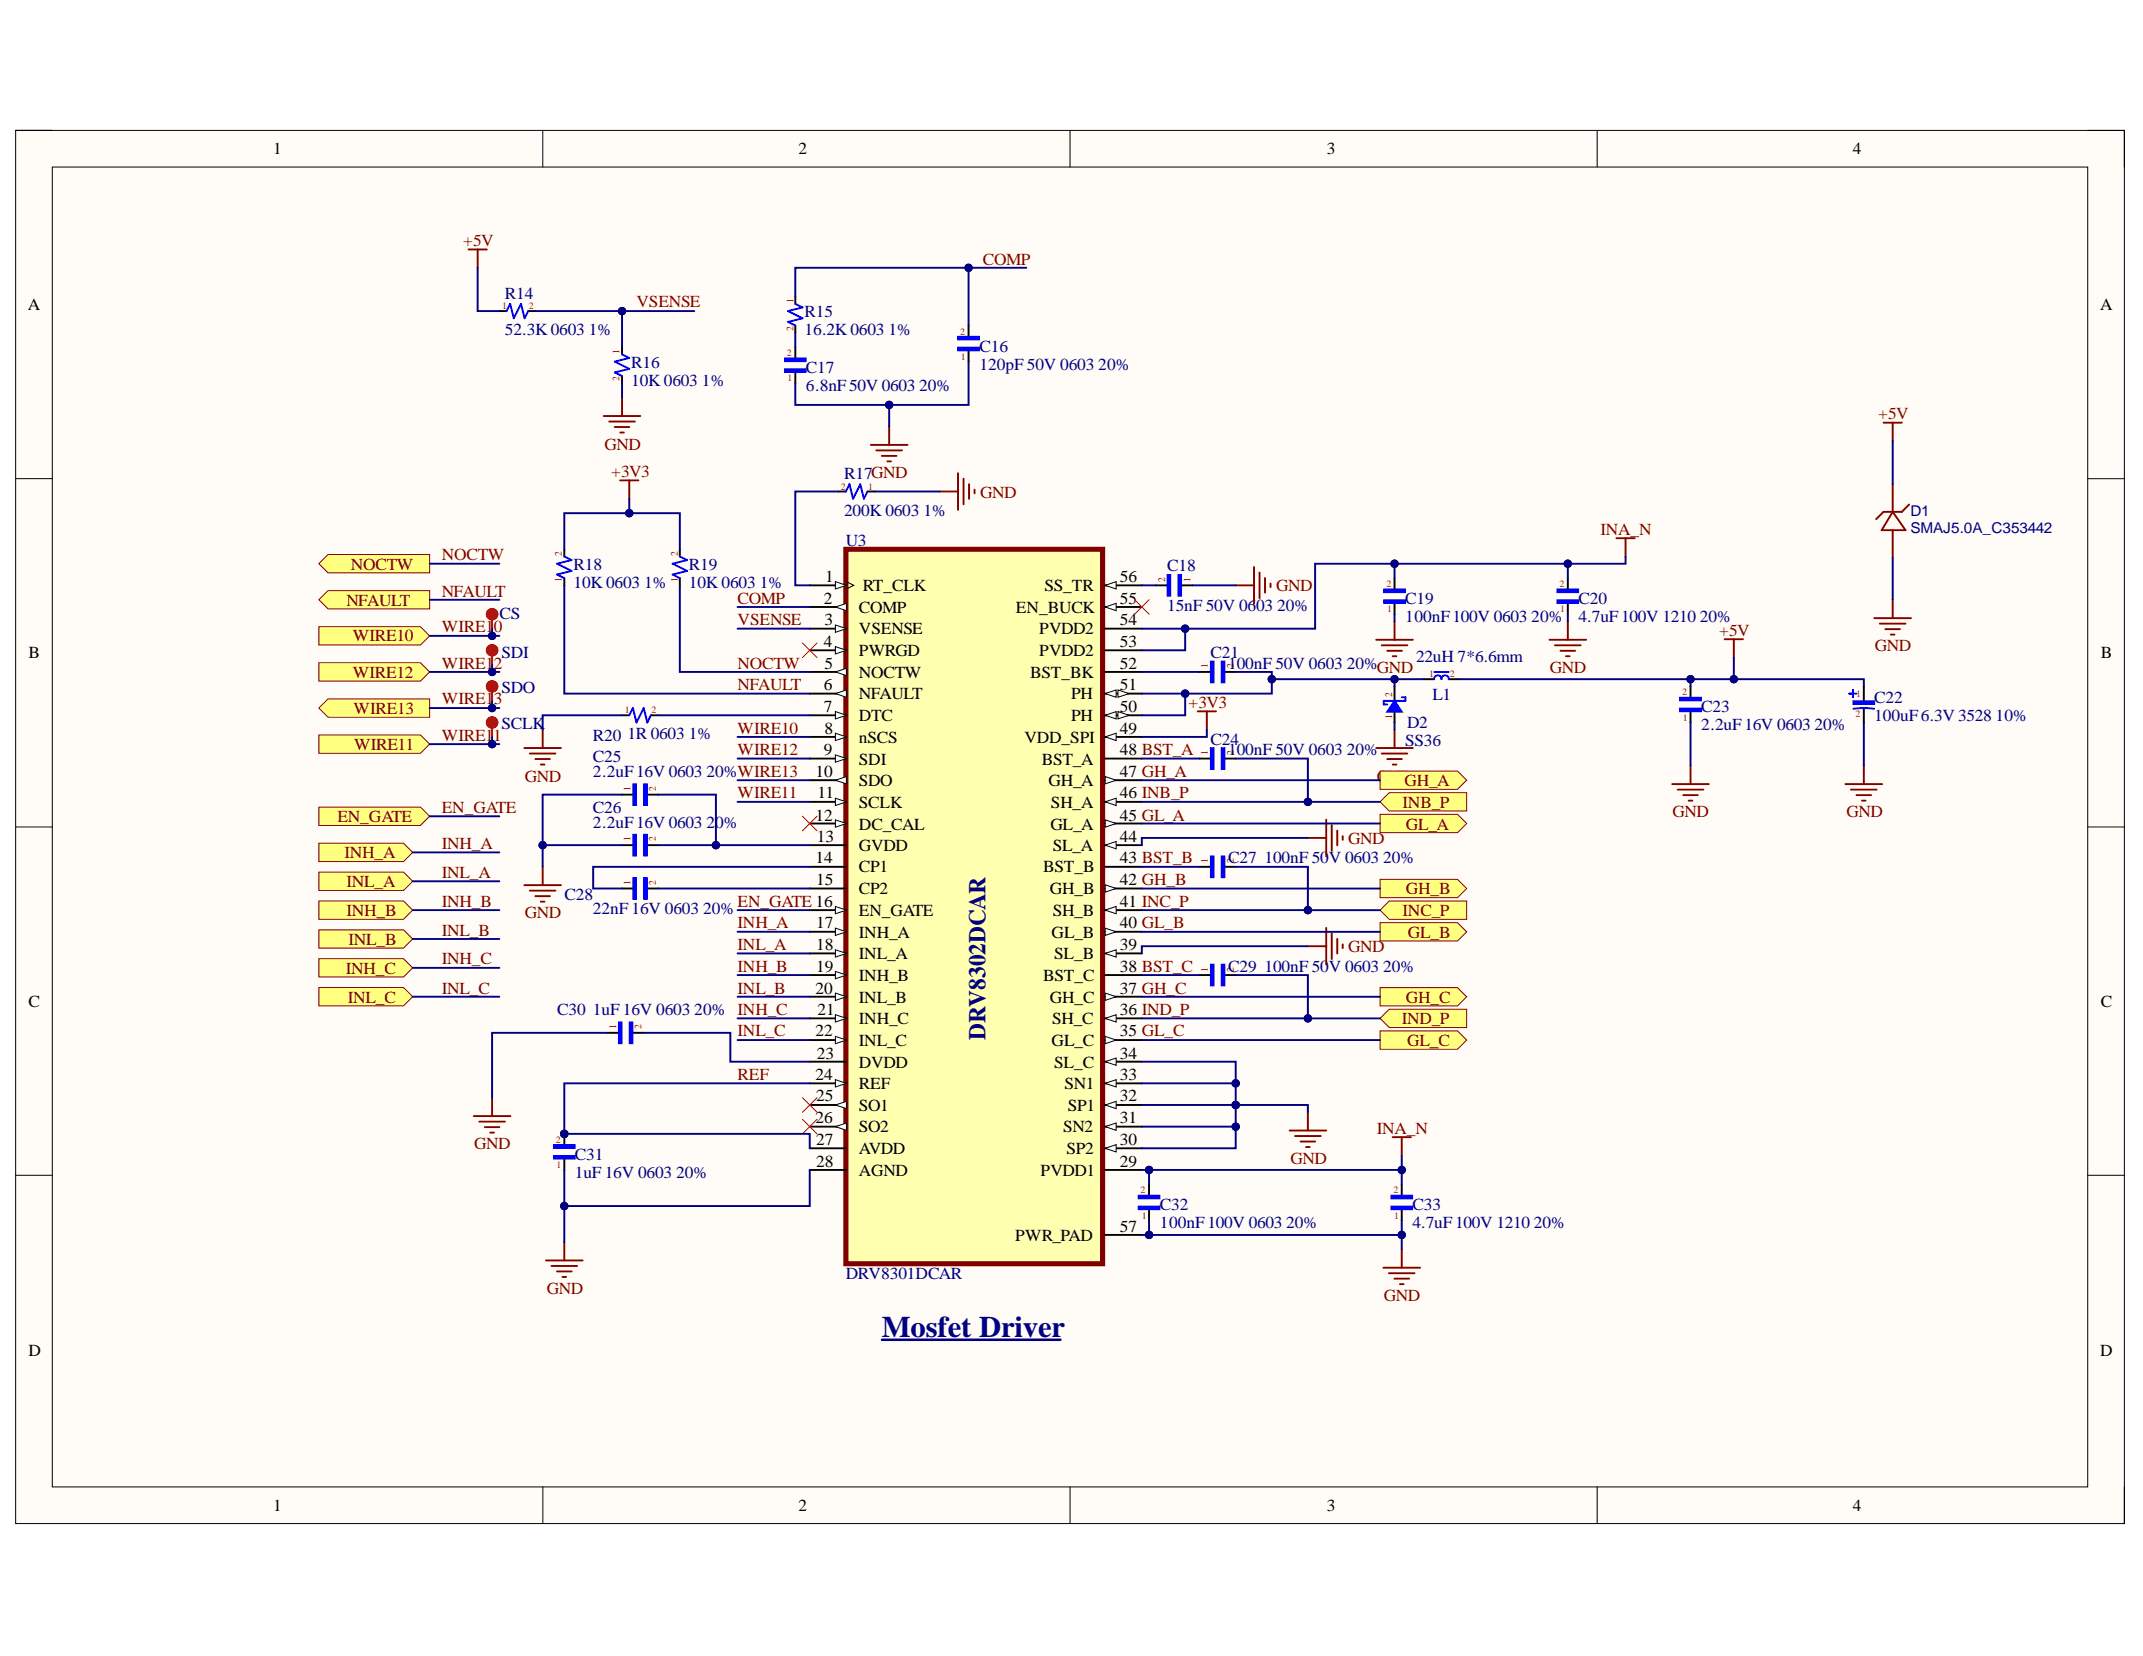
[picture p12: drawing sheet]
<svg xmlns="http://www.w3.org/2000/svg" width="279mm" height="216mm" viewBox="0 0 279 216" stroke-linecap="round" stroke-linejoin="round" font-family="sans-serif">
<defs><g id="words">
<text font-size="3.9" fill="#000080" x="115" y="174.3">Mosfet Driver</text>
<text font-size="3.1" fill="#000080" x="128.5" y="135.6" transform="rotate(-90 128.5 135.6)">DRV8302DCAR</text>
<g font-size="2.2">
<text x="35.6" y="20.1">1</text>
<text x="104.1" y="20.1">2</text>
<text x="173" y="20.1">3</text>
<text x="241.6" y="20.1">4</text>
<text x="3.6" y="40.4">A</text>
<text x="273.8" y="40.4">A</text>
<text x="107.6" y="75.9">1</text>
<text x="112.5" y="77">RT_CLK</text>
<text x="136.2" y="77">SS_TR</text>
<text x="146" y="75.9">56</text>
<text x="107.4" y="78.7">2</text>
<text x="107.5" y="81.5">3</text>
<text x="112" y="82.7">VSENSE</text>
<text x="112" y="79.9">COMP</text>
<text x="132.5" y="79.9">EN_BUCK</text>
<text x="135.5" y="82.7">PVDD2</text>
<text x="146" y="78.7">55</text>
<text x="146" y="81.5">54</text>
<text x="3.7" y="85.8">B</text>
<text x="107.4" y="84.3">4</text>
<text x="107.4" y="90">6</text>
<text x="107.5" y="87.2">5</text>
<text x="112" y="85.6">PWRGD</text>
<text x="112" y="88.4">NOCTW</text>
<text x="134.3" y="88.4">BST_BK</text>
<text x="135.5" y="85.6">PVDD2</text>
<text x="146" y="84.3">53</text>
<text x="146" y="87.2">52</text>
<text x="146" y="90">51</text>
<text x="273.9" y="85.8">B</text>
<text x="107.4" y="92.9">7</text>
<text x="107.5" y="95.6">8</text>
<text x="112" y="94">DTC</text>
<text x="112" y="91.2">NFAULT</text>
<text x="139.6" y="94">PH</text>
<text x="139.6" y="91.2">PH</text>
<text x="146" y="95.6">49</text>
<text x="146" y="92.9">50</text>
<text x="106.3" y="101.3">10</text>
<text x="107.4" y="98.4">9</text>
<text x="112" y="99.7">SDI</text>
<text x="112" y="96.8">nSCS</text>
<text x="133.6" y="96.8">VDD_SPI</text>
<text x="135.8" y="99.7">BST_A</text>
<text x="146" y="98.4">48 BST_A</text>
<text x="146" y="101.3">47 GH_A</text>
<text x="106.3" y="107">12</text>
<text x="106.6" y="104.1">11</text>
<text x="112" y="105.3">SCLK</text>
<text x="112" y="102.5">SDO</text>
<text x="136.7" y="102.5">GH_A</text>
<text x="137" y="105.3">SH_A</text>
<text x="146" y="104.1">46 INB_P</text>
<text x="146" y="107">45 GL_A</text>
<text x="106.3" y="112.6">14</text>
<text x="106.5" y="109.8">13</text>
<text x="112" y="108.2">DC_CAL</text>
<text x="112" y="113.7">CP1</text>
<text x="112" y="110.9">GVDD</text>
<text x="136" y="113.7">BST_B</text>
<text x="136.9" y="108.2">GL_A</text>
<text x="137.3" y="110.9">SL_A</text>
<text x="146" y="109.8">44</text>
<text x="146" y="112.6">43 BST_B</text>
<text x="106.4" y="115.4">15</text>
<text x="112" y="119.4">EN_GATE</text>
<text x="112" y="116.6">CP2</text>
<text x="136.9" y="116.6">GH_B</text>
<text x="137.3" y="119.4">SH_B</text>
<text x="146" y="118.2">41 INC_P</text>
<text x="146" y="115.4">42 GH_B</text>
<text x="106.4" y="121">17</text>
<text x="106.4" y="123.9">18</text>
<text x="112" y="122.3">INH_A</text>
<text x="112" y="125.1">INL_A</text>
<text x="137.1" y="122.3">GL_B</text>
<text x="137.4" y="125.1">SL_B</text>
<text x="146" y="123.9">39</text>
<text x="146" y="121">40 GL_B</text>
<text x="3.7" y="131.3">C</text>
<text x="106.3" y="129.6">20</text>
<text x="106.4" y="126.7">19</text>
<text x="112" y="127.9">INH_B</text>
<text x="112" y="130.7">INL_B</text>
<text x="136" y="127.9">BST_C</text>
<text x="136.9" y="130.7">GH_C</text>
<text x="146" y="126.7">38 BST_C</text>
<text x="146" y="129.6">37 GH_C</text>
<text x="273.9" y="131.3">C</text>
<text x="106.3" y="135.1">22</text>
<text x="106.6" y="132.3">21</text>
<text x="112" y="133.5">INH_C</text>
<text x="112" y="136.3">INL_C</text>
<text x="137.1" y="136.3">GL_C</text>
<text x="137.2" y="133.5">SH_C</text>
<text x="146" y="132.3">36 IND_P</text>
<text x="146" y="135.1">35 GL_C</text>
<text x="106.3" y="140.8">24</text>
<text x="106.4" y="143.6">25</text>
<text x="106.5" y="138">23</text>
<text x="112" y="142">REF</text>
<text x="112" y="139.2">DVDD</text>
<text x="137.4" y="139.2">SL_C</text>
<text x="138.8" y="142">SN1</text>
<text x="146" y="138">34</text>
<text x="146" y="140.8">33</text>
<text x="146" y="143.6">32</text>
<text x="106.3" y="146.5">26</text>
<text x="106.4" y="149.3">27</text>
<text x="112" y="144.9">SO1</text>
<text x="112" y="147.6">SO2</text>
<text x="138.6" y="147.6">SN2</text>
<text x="139.2" y="144.9">SP1</text>
<text x="146" y="146.5">31</text>
<text x="146" y="149.3">30</text>
<text x="106.4" y="152.1">28</text>
<text x="112" y="150.4">AVDD</text>
<text x="112" y="153.3">AGND</text>
<text x="135.7" y="153.3">PVDD1</text>
<text x="139.1" y="150.4">SP2</text>
<text x="146" y="152.1">29</text>
<text x="132.4" y="161.8">PWR_PAD</text>
<text x="146" y="160.6">57</text>
<text x="3.7" y="176.7">D</text>
<text x="273.8" y="176.7">D</text>
<text x="35.6" y="197">1</text>
<text x="104.1" y="197">2</text>
<text x="173" y="197">3</text>
<text x="241.6" y="197">4</text>
</g>
<g font-size="2.2" fill="#800000">
<text x="60.4" y="32.1">+5V</text>
<text x="128.1" y="34.5">COMP</text>
<text x="83" y="40.1">VSENSE</text>
<text x="78.8" y="58.6">GND</text>
<text x="244.9" y="54.6">+5V</text>
<text x="79.7" y="62.2">+3V3</text>
<text x="127.8" y="64.9">GND</text>
<text x="208.7" y="69.8">INA_N</text>
<text x="45.8" y="74.2">NOCTW</text>
<text x="57.6" y="77.8">NFAULT</text>
<text x="57.6" y="73.1">NOCTW</text>
<text x="166.4" y="77">GND</text>
<text x="45.2" y="79">NFAULT</text>
<text x="46" y="83.6">WIRE10</text>
<text x="57.6" y="82.5">WIRE10</text>
<text x="96.2" y="78.7">COMP</text>
<text x="96.2" y="81.5">VSENSE</text>
<text x="224.1" y="82.9">+5V</text>
<text x="46" y="88.4">WIRE12</text>
<text x="57.6" y="87.2">WIRE12</text>
<text x="96.2" y="90">NFAULT</text>
<text x="96.2" y="87.2">NOCTW</text>
<text x="179.5" y="87.8">GND</text>
<text x="202.1" y="87.8">GND</text>
<text x="244.4" y="84.9">GND</text>
<text x="46.1" y="93.1">WIRE13</text>
<text x="57.6" y="91.8">WIRE13</text>
<text x="96.2" y="95.6">WIRE10</text>
<text x="155" y="92.3">+3V3</text>
<text x="46.2" y="97.8">WIRE11</text>
<text x="57.6" y="96.6">WIRE11</text>
<text x="68.4" y="101.9">GND</text>
<text x="96.2" y="98.4">WIRE12</text>
<text x="179.5" y="101.9">GND</text>
<text x="44" y="107.2">EN_GATE</text>
<text x="57.6" y="106">EN_GATE</text>
<text x="96.2" y="104.1">WIRE11</text>
<text x="182.9" y="105.3">INB_P</text>
<text x="183.1" y="102.5">GH_A</text>
<text x="218.1" y="106.5">GND</text>
<text x="240.7" y="106.5">GND</text>
<text x="44.9" y="111.9">INH_A</text>
<text x="57.6" y="110.7">INH_A</text>
<text x="175.8" y="110">GND</text>
<text x="183.3" y="108.2">GL_A</text>
<text x="45.2" y="119.4">INH_B</text>
<text x="45.2" y="115.7">INL_A</text>
<text x="57.6" y="114.5">INL_A</text>
<text x="57.6" y="118.2">INH_B</text>
<text x="68.4" y="119.7">GND</text>
<text x="96.2" y="118.2">EN_GATE 16</text>
<text x="182.9" y="119.4">INC_P</text>
<text x="183.3" y="116.6">GH_B</text>
<text x="45.4" y="123.2">INL_B</text>
<text x="57.6" y="122">INL_B</text>
<text x="57.6" y="125.7">INH_C</text>
<text x="96.2" y="123.9">INL_A</text>
<text x="96.2" y="121">INH_A</text>
<text x="175.8" y="124.1">GND</text>
<text x="183.5" y="122.3">GL_B</text>
<text x="45.1" y="126.9">INH_C</text>
<text x="45.3" y="130.7">INL_C</text>
<text x="57.6" y="129.6">INL_C</text>
<text x="96.2" y="129.6">INL_B</text>
<text x="96.2" y="126.7">INH_B</text>
<text x="183.3" y="130.7">GH_C</text>
<text x="96.2" y="135.1">INL_C</text>
<text x="182.8" y="133.5">IND_P</text>
<text x="183.5" y="136.3">GL_C</text>
<text x="96.2" y="140.8">REF</text>
<text x="61.8" y="149.8">GND</text>
<text x="179.5" y="147.8">INA_N</text>
<text x="168.2" y="151.7">GND</text>
<text x="71.3" y="168.7">GND</text>
<text x="180.4" y="169.6">GND</text>
</g>
<g font-size="2.2" fill="#000080">
<text x="65.8" y="39">R14</text>
<text x="104.9" y="41.4">R15</text>
<text x="65.8" y="43.7">52.3K 0603 1%</text>
<text x="82.3" y="48">R16</text>
<text x="104.9" y="43.7">16.2K 0603 1%</text>
<text x="127.7" y="45.8">C16</text>
<text x="82.3" y="50.3">10K 0603 1%</text>
<text x="105.1" y="48.6">C17</text>
<text x="105.1" y="51">6.8nF50V 0603 20%</text>
<text x="127.7" y="48.2">120pF 50V 0603 20%</text>
<text x="110" y="62.5">R17GND</text>
<text x="110" y="67.2">200K 0603 1%</text>
<text x="110.3" y="71.2">U3</text>
<text x="74.8" y="74.2">R18</text>
<text x="74.8" y="76.6">10K 0603 1%</text>
<text x="89.8" y="74.2">R19</text>
<text x="89.8" y="76.6">10K 0603 1%</text>
<text x="152.2" y="74.5">C18</text>
<text x="65.1" y="80.8">CS</text>
<text x="152.2" y="79.7">15nF 50V 0603 20%</text>
<text x="183.2" y="78.7">C19</text>
<text x="183.2" y="81.1">100nF100V 0603 20%</text>
<text x="205.8" y="78.7">C20</text>
<text x="205.8" y="81.1">4.7uF100V 1210 20%</text>
<text x="65.4" y="85.7">SDI</text>
<text x="157.8" y="85.7">C21</text>
<text x="160.1" y="87.2">100nF 50V 0603 20%</text>
<text x="184.6" y="86.3">22uH 7*6.6mm</text>
<text x="65.4" y="95">SCLK</text>
<text x="65.4" y="90.3">SDO</text>
<text x="183.5" y="95">D2</text>
<text x="186.8" y="91.2">L1</text>
<text x="221.8" y="92.9">C23</text>
<text x="221.8" y="95.2">2.2uF16V 0603 20%</text>
<text x="244.4" y="91.7">C22</text>
<text x="244.4" y="94">100uF6.3V 3528 10%</text>
<text x="77.3" y="96.6">R20</text>
<text x="77.3" y="99.4">C25</text>
<text x="77.3" y="101.3">2.2uF16V 0603 20%WIRE13</text>
<text x="81.8" y="96.4">1R 0603 1%</text>
<text x="157.8" y="97.1">C24</text>
<text x="160.1" y="98.4">100nF 50V 0603 20%</text>
<text x="183.2" y="97.2">SS36</text>
<text x="77.3" y="106">C26</text>
<text x="77.3" y="107.9">2.2uF16V 0603 20%</text>
<text x="160.1" y="112.6">C27</text>
<text x="164.9" y="112.6">100nF 50V 0603 20%</text>
<text x="73.6" y="117.3">C28</text>
<text x="77.3" y="119.1">22nF 16V 0603 20%</text>
<text x="160.1" y="126.7">C29</text>
<text x="164.9" y="126.7">100nF 50V 0603 20%</text>
<text x="72.7" y="132.3">C30</text>
<text x="77.3" y="132.3">1uF 16V 0603 20% INH_C</text>
<text x="74.9" y="151.2">C31</text>
<text x="74.9" y="153.6">1uF 16V 0603 20%</text>
<text x="151.2" y="157.8">C32</text>
<text x="151.2" y="160.2">100nF100V 0603 20%</text>
<text x="184.1" y="157.8">C33</text>
<text x="184.1" y="160.2">4.7uF100V 1210 20%</text>
<text x="110.3" y="166.8">DRV8301DCAR</text>
</g>
<g font-size="1.9" fill="#000080">
<text x="249.1" y="67.3">D1</text>
<text x="249.1" y="69.4">SMAJ5.0A_C353442</text>
</g>
<g font-size="1.3" fill="#f00">
<text x="65.5" y="40.3">1</text>
<text x="68.9" y="40.3">2</text>
<text x="103.4" y="39.5" transform="rotate(-90 103.4 39.5)">1</text>
<text x="80.8" y="46.1" transform="rotate(-90 80.8 46.1)">1</text>
<text x="102.6" y="46.4">2</text>
<text x="103.4" y="43.1" transform="rotate(-90 103.4 43.1)">2</text>
<text x="125.2" y="43.6">2</text>
<text x="125.3" y="46.9">1</text>
<text x="80.8" y="49.7" transform="rotate(-90 80.8 49.7)">2</text>
<text x="102.7" y="49.7">1</text>
<text x="109.6" y="63.8">2</text>
<text x="113.2" y="63.8">1</text>
<text x="73.3" y="75.9" transform="rotate(-90 73.3 75.9)">1</text>
<text x="73.3" y="72.5" transform="rotate(-90 73.3 72.5)">2</text>
<text x="88.4" y="75.9" transform="rotate(-90 88.4 75.9)">1</text>
<text x="88.4" y="72.5" transform="rotate(-90 88.4 72.5)">2</text>
<text x="151.9" y="75.9" transform="rotate(-90 151.9 75.9)">2</text>
<text x="155.2" y="75.9" transform="rotate(-90 155.2 75.9)">1</text>
<text x="180.8" y="76.5">2</text>
<text x="203.3" y="76.5">2</text>
<text x="180.8" y="79.8">1</text>
<text x="203.4" y="79.8">1</text>
<text x="157.5" y="87.1" transform="rotate(-90 157.5 87.1)">1</text>
<text x="160.9" y="87.1" transform="rotate(-90 160.9 87.1)">2</text>
<text x="186.3" y="88.3">1</text>
<text x="189" y="88.3">2</text>
<text x="81.5" y="93">1</text>
<text x="84.9" y="93">2</text>
<text x="181.5" y="93.7" transform="rotate(-90 181.5 93.7)">1</text>
<text x="181.5" y="90.9" transform="rotate(-90 181.5 90.9)">2</text>
<text x="219.3" y="90.7">2</text>
<text x="219.4" y="94">1</text>
<text x="241.9" y="93.5">2</text>
<text x="242" y="90.9">1</text>
<text x="157.5" y="98.4" transform="rotate(-90 157.5 98.4)">1</text>
<text x="160.9" y="98.4" transform="rotate(-90 160.9 98.4)">2</text>
<text x="82.2" y="103.1" transform="rotate(-90 82.2 103.1)">1</text>
<text x="85.5" y="103.1" transform="rotate(-90 85.5 103.1)">2</text>
<text x="82.2" y="109.7" transform="rotate(-90 82.2 109.7)">1</text>
<text x="85.5" y="109.7" transform="rotate(-90 85.5 109.7)">2</text>
<text x="157.5" y="112.6" transform="rotate(-90 157.5 112.6)">1</text>
<text x="160.9" y="112.6" transform="rotate(-90 160.9 112.6)">2</text>
<text x="82.2" y="115.3" transform="rotate(-90 82.2 115.3)">1</text>
<text x="85.5" y="115.3" transform="rotate(-90 85.5 115.3)">2</text>
<text x="157.5" y="126.7" transform="rotate(-90 157.5 126.7)">1</text>
<text x="160.9" y="126.7" transform="rotate(-90 160.9 126.7)">2</text>
<text x="80.4" y="134.2" transform="rotate(-90 80.4 134.2)">1</text>
<text x="83.7" y="134.2" transform="rotate(-90 83.7 134.2)">2</text>
<text x="72.5" y="149">2</text>
<text x="72.6" y="152.3">1</text>
<text x="148.7" y="155.6">2</text>
<text x="181.7" y="155.6">2</text>
<text x="148.9" y="158.9">1</text>
<text x="181.8" y="158.9">1</text>
</g>
</g></defs>
<path d="M2 17h275v181.6h-275z" fill-rule="evenodd" fill="#fffcf8"/>
<path d="M2 17h275v181.6h-275z" fill="none" stroke="#000" stroke-width=".13"/>
<path d="M6.8 21.8h265.4v172.1h-265.4z" fill-rule="evenodd" fill="#fffcf8"/>
<g fill="none" stroke="#000" stroke-width=".13">
<path d="M2 17h4.8M70.8 17v4.8M139.5 17v4.8M208.2 17v4.8M272.2 17h4.8v4.8M6.8 21.8h265.4v172.1h-265.4zM2 62.4h4.8M272.2 62.4h4.8M2 107.8h4.8M272.2 107.8h4.8M2 153.2h4.8M272.2 153.2h4.8"/>
<path d="M70.8 193.9v4.7M139.5 193.9v4.7M208.2 193.9v4.7M277 193.9v4.7"/>
</g>
<path d="M110.3 71.6h33.5v93.2h-33.5z" fill-rule="evenodd" fill="#ffffb0"/>
<path d="M110.3 71.6h33.5v93.2h-33.5z" fill="none" stroke="#800000" stroke-width=".67"/>
<path d="M105.6 107.4h4.8" fill="none" stroke="#000" stroke-width=".25"/>
<path d="M108.9 106.9l1.5 .5-1.5 .4z" fill="#f8fcff"/>
<path d="M108.9 106.9l1.5 .5-1.5 .4z" fill="none" stroke="#000" stroke-width=".13"/>
<path d="M105.6 93.3h4.8" fill="none" stroke="#000" stroke-width=".25"/>
<path d="M108.9 92.8l1.5 .5-1.5 .4z" fill="#f8fcff"/>
<path d="M108.9 92.8l1.5 .5-1.5 .4z" fill="none" stroke="#000" stroke-width=".13"/>
<path d="M105.6 118.7h4.8" fill="none" stroke="#000" stroke-width=".25"/>
<path d="M108.9 118.2l1.5 .5-1.5 .4z" fill="#f8fcff"/>
<path d="M108.9 118.2l1.5 .5-1.5 .4z" fill="none" stroke="#000" stroke-width=".13"/>
<path d="M105.6 121.5h4.8" fill="none" stroke="#000" stroke-width=".25"/>
<path d="M108.9 121l1.5 .5-1.5 .5z" fill="#f8fcff"/>
<path d="M108.9 121l1.5 .5-1.5 .5z" fill="none" stroke="#000" stroke-width=".13"/>
<path d="M105.6 127.1h4.8" fill="none" stroke="#000" stroke-width=".25"/>
<path d="M108.9 126.6l1.5 .5-1.5 .5z" fill="#f8fcff"/>
<path d="M108.9 126.6l1.5 .5-1.5 .5z" fill="none" stroke="#000" stroke-width=".13"/>
<path d="M105.6 132.8h4.8" fill="none" stroke="#000" stroke-width=".25"/>
<path d="M108.9 132.3l1.5 .5-1.5 .4z" fill="#f8fcff"/>
<path d="M108.9 132.3l1.5 .5-1.5 .4z" fill="none" stroke="#000" stroke-width=".13"/>
<path d="M105.6 124.3h4.8" fill="none" stroke="#000" stroke-width=".25"/>
<path d="M108.9 123.8l1.5 .5-1.5 .5z" fill="#f8fcff"/>
<path d="M108.9 123.8l1.5 .5-1.5 .5z" fill="none" stroke="#000" stroke-width=".13"/>
<path d="M105.6 129.9h4.8" fill="none" stroke="#000" stroke-width=".25"/>
<path d="M108.9 129.5l1.5 .4-1.5 .5z" fill="#f8fcff"/>
<path d="M108.9 129.5l1.5 .4-1.5 .5z" fill="none" stroke="#000" stroke-width=".13"/>
<path d="M105.6 135.6h4.8" fill="none" stroke="#000" stroke-width=".25"/>
<path d="M108.9 135.1l1.5 .5-1.5 .5z" fill="#f8fcff"/>
<path d="M108.9 135.1l1.5 .5-1.5 .5z" fill="none" stroke="#000" stroke-width=".13"/>
<path d="M105.6 98.9h4.8" fill="none" stroke="#000" stroke-width=".25"/>
<path d="M108.9 98.4l1.5 .5-1.5 .5z" fill="#f8fcff"/>
<path d="M108.9 98.4l1.5 .5-1.5 .5z" fill="none" stroke="#000" stroke-width=".13"/>
<path d="M105.6 96.1h4.8" fill="none" stroke="#000" stroke-width=".25"/>
<path d="M108.9 95.6l1.5 .5-1.5 .5z" fill="#f8fcff"/>
<path d="M108.9 95.6l1.5 .5-1.5 .5z" fill="none" stroke="#000" stroke-width=".13"/>
<path d="M105.6 104.5h4.8" fill="none" stroke="#000" stroke-width=".25"/>
<path d="M108.9 104.1l1.5 .4-1.5 .5z" fill="#f8fcff"/>
<path d="M108.9 104.1l1.5 .4-1.5 .5z" fill="none" stroke="#000" stroke-width=".13"/>
<path d="M105.6 84.8h4.8" fill="none" stroke="#000" stroke-width=".25"/>
<path d="M108.9 84.3l1.5 .5-1.5 .5z" fill="#f8fcff"/>
<path d="M108.9 84.3l1.5 .5-1.5 .5z" fill="none" stroke="#000" stroke-width=".13"/>
<path d="M105.6 141.2h4.8" fill="none" stroke="#000" stroke-width=".25"/>
<path d="M108.9 140.8l1.5 .4-1.5 .5z" fill="#f8fcff"/>
<path d="M108.9 140.8l1.5 .4-1.5 .5z" fill="none" stroke="#000" stroke-width=".13"/>
<path d="M105.6 76.3h4.8" fill="none" stroke="#000" stroke-width=".25"/>
<path d="M108.9 75.8l1.5 .5-1.5 .5z" fill="#f8fcff"/>
<path d="M108.9 75.8l1.5 .5-1.5 .5zM110.4 75.8l.9 .5-.9 .5" fill="none" stroke="#000" stroke-width=".13"/>
<path d="M144.1 104.5h4.8" fill="none" stroke="#000" stroke-width=".25"/>
<path d="M144.1 104.5l1.4-.4v.9z" fill="#f8fcff"/>
<path d="M144.1 104.5l1.4-.4v.9z" fill="none" stroke="#000" stroke-width=".13"/>
<path d="M144.1 118.7h4.8" fill="none" stroke="#000" stroke-width=".25"/>
<path d="M144.1 118.7l1.4-.5v.9z" fill="#f8fcff"/>
<path d="M144.1 118.7l1.4-.5v.9z" fill="none" stroke="#000" stroke-width=".13"/>
<path d="M144.1 132.8h4.8" fill="none" stroke="#000" stroke-width=".25"/>
<path d="M144.1 132.8l1.4-.5v.9z" fill="#f8fcff"/>
<path d="M144.1 132.8l1.4-.5v.9z" fill="none" stroke="#000" stroke-width=".13"/>
<path d="M144.1 110.2h4.8" fill="none" stroke="#000" stroke-width=".25"/>
<path d="M144.1 110.2l1.4-.5v1z" fill="#f8fcff"/>
<path d="M144.1 110.2l1.4-.5v1z" fill="none" stroke="#000" stroke-width=".13"/>
<path d="M144.1 124.3h4.8" fill="none" stroke="#000" stroke-width=".25"/>
<path d="M144.1 124.3l1.4-.5v1z" fill="#f8fcff"/>
<path d="M144.1 124.3l1.4-.5v1z" fill="none" stroke="#000" stroke-width=".13"/>
<path d="M144.1 138.4h4.8" fill="none" stroke="#000" stroke-width=".25"/>
<path d="M144.1 138.4l1.4-.5v1z" fill="#f8fcff"/>
<path d="M144.1 138.4l1.4-.5v1z" fill="none" stroke="#000" stroke-width=".13"/>
<path d="M144.1 141.2h4.8" fill="none" stroke="#000" stroke-width=".25"/>
<path d="M144.1 141.2l1.4-.4v.9z" fill="#f8fcff"/>
<path d="M144.1 141.2l1.4-.4v.9z" fill="none" stroke="#000" stroke-width=".13"/>
<path d="M144.1 146.9h4.8" fill="none" stroke="#000" stroke-width=".25"/>
<path d="M144.1 146.9l1.4-.5v1z" fill="#f8fcff"/>
<path d="M144.1 146.9l1.4-.5v1z" fill="none" stroke="#000" stroke-width=".13"/>
<path d="M144.1 144.1h4.8" fill="none" stroke="#000" stroke-width=".25"/>
<path d="M144.1 144.1l1.4-.5v.9z" fill="#f8fcff"/>
<path d="M144.1 144.1l1.4-.5v.9z" fill="none" stroke="#000" stroke-width=".13"/>
<path d="M144.1 149.7h4.8" fill="none" stroke="#000" stroke-width=".25"/>
<path d="M144.1 149.7l1.4-.5v1z" fill="#f8fcff"/>
<path d="M144.1 149.7l1.4-.5v1z" fill="none" stroke="#000" stroke-width=".13"/>
<path d="M105.6 82h4.8" fill="none" stroke="#000" stroke-width=".25"/>
<path d="M108.9 81.5l1.5 .5-1.5 .4z" fill="#f8fcff"/>
<path d="M108.9 81.5l1.5 .5-1.5 .4z" fill="none" stroke="#000" stroke-width=".13"/>
<path d="M144.1 96.1h4.8" fill="none" stroke="#000" stroke-width=".25"/>
<path d="M144.1 96.1l1.4-.5v1z" fill="#f8fcff"/>
<path d="M144.1 96.1l1.4-.5v1z" fill="none" stroke="#000" stroke-width=".13"/>
<path d="M144.1 79.1h4.8" fill="none" stroke="#000" stroke-width=".25"/>
<path d="M144.1 79.1l1.4-.4v.9z" fill="#f8fcff"/>
<path d="M144.1 79.1l1.4-.4v.9z" fill="none" stroke="#000" stroke-width=".13"/>
<path d="M144.1 76.3h4.8" fill="none" stroke="#000" stroke-width=".25"/>
<path d="M144.1 76.3l1.4-.5v1z" fill="#f8fcff"/>
<path d="M144.1 76.3l1.4-.5v1z" fill="none" stroke="#000" stroke-width=".13"/>
<g fill="none" stroke="#000" stroke-width=".25">
<path d="M105.6 79.1h4.8M144.1 98.9h4.8M144.1 84.8h4.8M144.1 82h4.8M144.1 87.6h4.8M105.6 113h4.8M105.6 115.8h4.8M105.6 110.2h4.8M144.1 113h4.8M105.6 138.4h4.8M144.1 127.1h4.8M105.6 149.7h4.8"/>
<path d="M144.1 152.5h4.8"/>
</g>
<path d="M108.9 79.1l1.5-.4v.9z" fill="#f8fcff"/>
<path d="M108.9 79.1l1.5-.4v.9z" fill="none" stroke="#000" stroke-width=".13"/>
<path d="M105.6 101.7h4.8" fill="none" stroke="#000" stroke-width=".25"/>
<path d="M108.9 101.7l1.5-.5v1z" fill="#f8fcff"/>
<path d="M108.9 101.7l1.5-.5v1z" fill="none" stroke="#000" stroke-width=".13"/>
<path d="M144.1 101.7h4.8" fill="none" stroke="#000" stroke-width=".25"/>
<path d="M144.1 101.2l1.4 .5-1.4 .5z" fill="#f8fcff"/>
<path d="M144.1 101.2l1.4 .5-1.4 .5z" fill="none" stroke="#000" stroke-width=".13"/>
<path d="M144.1 115.8h4.8" fill="none" stroke="#000" stroke-width=".25"/>
<path d="M144.1 115.4l1.4 .4-1.4 .5z" fill="#f8fcff"/>
<path d="M144.1 115.4l1.4 .4-1.4 .5z" fill="none" stroke="#000" stroke-width=".13"/>
<path d="M144.1 129.9h4.8" fill="none" stroke="#000" stroke-width=".25"/>
<path d="M144.1 129.5l1.4 .4-1.4 .5z" fill="#f8fcff"/>
<path d="M144.1 129.5l1.4 .4-1.4 .5z" fill="none" stroke="#000" stroke-width=".13"/>
<path d="M144.1 107.4h4.8" fill="none" stroke="#000" stroke-width=".25"/>
<path d="M144.1 106.9l1.4 .5-1.4 .4z" fill="#f8fcff"/>
<path d="M144.1 106.9l1.4 .5-1.4 .4z" fill="none" stroke="#000" stroke-width=".13"/>
<path d="M144.1 121.5h4.8" fill="none" stroke="#000" stroke-width=".25"/>
<path d="M144.1 121l1.4 .5-1.4 .5z" fill="#f8fcff"/>
<path d="M144.1 121l1.4 .5-1.4 .5z" fill="none" stroke="#000" stroke-width=".13"/>
<path d="M144.1 135.6h4.8" fill="none" stroke="#000" stroke-width=".25"/>
<path d="M144.1 135.1l1.4 .5-1.4 .5z" fill="#f8fcff"/>
<path d="M144.1 135.1l1.4 .5-1.4 .5z" fill="none" stroke="#000" stroke-width=".13"/>
<path d="M105.6 90.4h4.8" fill="none" stroke="#000" stroke-width=".25"/>
<path d="M108.9 90.4l1.5-.5v1z" fill="#f8fcff"/>
<path d="M108.9 90.4l1.5-.5v1z" fill="none" stroke="#000" stroke-width=".13"/>
<path d="M105.6 87.6h4.8" fill="none" stroke="#000" stroke-width=".25"/>
<path d="M108.9 87.6l1.5-.5v1z" fill="#f8fcff"/>
<path d="M108.9 87.6l1.5-.5v1z" fill="none" stroke="#000" stroke-width=".13"/>
<path d="M105.6 144.1h4.8" fill="none" stroke="#000" stroke-width=".25"/>
<path d="M108.9 144.1l1.5-.5v.9z" fill="#f8fcff"/>
<path d="M108.9 144.1l1.5-.5v.9z" fill="none" stroke="#000" stroke-width=".13"/>
<path d="M105.6 146.9h4.8" fill="none" stroke="#000" stroke-width=".25"/>
<path d="M108.9 146.9l1.5-.5v1z" fill="#f8fcff"/>
<path d="M108.9 146.9l1.5-.5v1z" fill="none" stroke="#000" stroke-width=".13"/>
<path d="M144.1 93.3h4.8" fill="none" stroke="#000" stroke-width=".25"/>
<path d="M144.1 93.3l1.4-.5v.9z" fill="#f8fcff"/>
<path d="M144.1 93.3l1.4-.5v.9z" fill="none" stroke="#000" stroke-width=".13"/>
<path d="M145.8 92.8l1.4 .5-1.4 .4z" fill="#f8fcff"/>
<path d="M145.8 92.8l1.4 .5-1.4 .4z" fill="none" stroke="#000" stroke-width=".13"/>
<path d="M144.1 90.4h4.8" fill="none" stroke="#000" stroke-width=".25"/>
<path d="M144.1 90.4l1.4-.5v1z" fill="#f8fcff"/>
<path d="M144.1 90.4l1.4-.5v1z" fill="none" stroke="#000" stroke-width=".13"/>
<path d="M145.8 89.9l1.4 .5-1.4 .5z" fill="#f8fcff"/>
<path d="M145.8 89.9l1.4 .5-1.4 .5z" fill="none" stroke="#000" stroke-width=".13"/>
<path d="M73.6 71.6v1M73.6 75.4v.9M88.6 71.6v1M88.6 75.4v.9M156.4 98.9h1.4M159.7 98.9h1.4M105.6 152.5h4.8M144.1 161h4.8" fill="none" stroke="#000" stroke-width=".25"/>
<path d="M104.6 83.8l1.9 1.9M106.5 83.8l-1.9 1.9" fill="none" stroke="#f00" stroke-width=".13"/>
<path d="M80.8 62.6h2.4M82 62.6v2.4M156.1 92.7h2.4M157.3 92.7v2.4M179.4 97.5h4.8M180.1 98.2h3.4M180.9 99h1.9M181.6 99.7h.5M181.8 95.1v2.4" fill="none" stroke="#800000" stroke-width=".25"/>
<path d="M73.6 72.6l.9 .4-1.9 .5 1.9 .9-1.9 .5 1 .5M88.6 72.6l1 .4-1.9 .5 1.9 .9-1.9 .5 .9 .5" fill="none" stroke="#00f" stroke-width=".25"/>
<path d="M157.8 97.5h.5v2.8h-.5z" fill-rule="evenodd" fill="#00f"/>
<path d="M157.8 97.5h.5v2.8h-.5z" fill="none" stroke="#00f" stroke-width=".13"/>
<path d="M159.2 97.5h.5v2.8h-.5z" fill-rule="evenodd" fill="#00f"/>
<path d="M159.2 97.5h.5v2.8h-.5z" fill="none" stroke="#00f" stroke-width=".13"/>
<path d="M156.4 113h1.4M159.7 113h1.4" fill="none" stroke="#000" stroke-width=".25"/>
<path d="M157.8 111.6h.5v2.8h-.5z" fill-rule="evenodd" fill="#00f"/>
<path d="M157.8 111.6h.5v2.8h-.5z" fill="none" stroke="#00f" stroke-width=".13"/>
<path d="M159.2 111.6h.5v2.8h-.5z" fill-rule="evenodd" fill="#00f"/>
<path d="M159.2 111.6h.5v2.8h-.5z" fill="none" stroke="#00f" stroke-width=".13"/>
<path d="M156.4 127.1h1.4M159.7 127.1h1.4" fill="none" stroke="#000" stroke-width=".25"/>
<path d="M157.8 125.7h.5v2.8h-.5z" fill-rule="evenodd" fill="#00f"/>
<path d="M157.8 125.7h.5v2.8h-.5z" fill="none" stroke="#00f" stroke-width=".13"/>
<path d="M159.2 125.7h.5v2.8h-.5z" fill-rule="evenodd" fill="#00f"/>
<path d="M159.2 125.7h.5v2.8h-.5z" fill="none" stroke="#00f" stroke-width=".13"/>
<path d="M181.6 148.3h2.4M182.8 148.3v2.3M180.4 165.3h4.7M181.1 166h3.3M181.8 166.7h1.9M182.5 167.4h.5M182.8 162.9v2.4" fill="none" stroke="#800000" stroke-width=".25"/>
<path d="M149.8 154.4v1.4M149.8 157.7v1.4" fill="none" stroke="#000" stroke-width=".25"/>
<path d="M148.4 157.2h2.8v.5h-2.8z" fill-rule="evenodd" fill="#00f"/>
<path d="M148.4 157.2h2.8v.5h-2.8z" fill="none" stroke="#00f" stroke-width=".13"/>
<path d="M148.4 155.8h2.8v.5h-2.8z" fill-rule="evenodd" fill="#00f"/>
<path d="M148.4 155.8h2.8v.5h-2.8z" fill="none" stroke="#00f" stroke-width=".13"/>
<path d="M182.8 154.4v1.4M182.8 157.7v1.4" fill="none" stroke="#000" stroke-width=".25"/>
<path d="M181.3 157.2h2.9v.5h-2.9z" fill-rule="evenodd" fill="#00f"/>
<path d="M181.3 157.2h2.9v.5h-2.9z" fill="none" stroke="#00f" stroke-width=".13"/>
<path d="M181.3 155.8h2.9v.5h-2.9z" fill-rule="evenodd" fill="#00f"/>
<path d="M181.3 155.8h2.9v.5h-2.9z" fill="none" stroke="#00f" stroke-width=".13"/>
<circle cx="73.6" cy="147.8" r=".48" fill="#000080"/>
<circle cx="73.6" cy="147.8" r=".48" fill="none" stroke="#000080" stroke-width=".13"/>
<path d="M73.6 147.8v1.4M73.6 151.1v1.4" fill="none" stroke="#000" stroke-width=".25"/>
<circle cx="73.6" cy="147.8" r=".48" fill="#000080"/>
<circle cx="73.6" cy="147.8" r=".48" fill="none" stroke="#000080" stroke-width=".13"/>
<path d="M72.2 150.6h2.8v.5h-2.8z" fill-rule="evenodd" fill="#00f"/>
<path d="M72.2 150.6h2.8v.5h-2.8z" fill="none" stroke="#00f" stroke-width=".13"/>
<path d="M72.2 149.2h2.8v.5h-2.8z" fill-rule="evenodd" fill="#00f"/>
<path d="M72.2 149.2h2.8v.5h-2.8z" fill="none" stroke="#00f" stroke-width=".13"/>
<path d="M79.2 134.7h1.4M82.5 134.7h1.4" fill="none" stroke="#000" stroke-width=".25"/>
<path d="M80.6 133.2h.5v2.9h-.5z" fill-rule="evenodd" fill="#00f"/>
<path d="M80.6 133.2h.5v2.9h-.5z" fill="none" stroke="#00f" stroke-width=".13"/>
<path d="M82 133.2h.5v2.9h-.5z" fill-rule="evenodd" fill="#00f"/>
<path d="M82 133.2h.5v2.9h-.5z" fill="none" stroke="#00f" stroke-width=".13"/>
<path d="M41.6 121.2h11l1.2 1.2-1.2 1.2h-11z" fill-rule="evenodd" fill="#ffff80"/>
<path d="M41.6 121.2h11l1.2 1.2-1.2 1.2h-11z" fill="none" stroke="#800000" stroke-width=".13"/>
<path d="M41.6 125h11l1.2 1.2-1.2 1.2h-11z" fill-rule="evenodd" fill="#ffff80"/>
<path d="M41.6 125h11l1.2 1.2-1.2 1.2h-11z" fill="none" stroke="#800000" stroke-width=".13"/>
<path d="M41.6 128.8h11l1.2 1.1-1.2 1.2h-11z" fill-rule="evenodd" fill="#ffff80"/>
<path d="M41.6 128.8h11l1.2 1.1-1.2 1.2h-11z" fill="none" stroke="#800000" stroke-width=".13"/>
<path d="M41.6 117.5h11l1.2 1.2-1.2 1.2h-11z" fill-rule="evenodd" fill="#ffff80"/>
<path d="M41.6 117.5h11l1.2 1.2-1.2 1.2h-11z" fill="none" stroke="#800000" stroke-width=".13"/>
<path d="M41.6 113.7h11l1.2 1.2-1.2 1.2h-11z" fill-rule="evenodd" fill="#ffff80"/>
<path d="M41.6 113.7h11l1.2 1.2-1.2 1.2h-11z" fill="none" stroke="#800000" stroke-width=".13"/>
<path d="M41.6 109.9h11l1.2 1.2-1.2 1.2h-11z" fill-rule="evenodd" fill="#ffff80"/>
<path d="M41.6 109.9h11l1.2 1.2-1.2 1.2h-11z" fill="none" stroke="#800000" stroke-width=".13"/>
<path d="M41.6 105.2h13.2l1.2 1.2-1.2 1.2h-13.2z" fill-rule="evenodd" fill="#ffff80"/>
<path d="M41.6 105.2h13.2l1.2 1.2-1.2 1.2h-13.2z" fill="none" stroke="#800000" stroke-width=".13"/>
<path d="M81.1 115.8h1.4M84.4 115.8h1.4" fill="none" stroke="#000" stroke-width=".25"/>
<path d="M82.5 114.4h.5v2.8h-.5z" fill-rule="evenodd" fill="#00f"/>
<path d="M82.5 114.4h.5v2.8h-.5z" fill="none" stroke="#00f" stroke-width=".13"/>
<path d="M83.9 114.4h.5v2.8h-.5z" fill-rule="evenodd" fill="#00f"/>
<path d="M83.9 114.4h.5v2.8h-.5z" fill="none" stroke="#00f" stroke-width=".13"/>
<path d="M81.1 110.2h1.4M84.4 110.2h1.4" fill="none" stroke="#000" stroke-width=".25"/>
<path d="M82.5 108.8h.5v2.8h-.5z" fill-rule="evenodd" fill="#00f"/>
<path d="M82.5 108.8h.5v2.8h-.5z" fill="none" stroke="#00f" stroke-width=".13"/>
<path d="M83.9 108.8h.5v2.8h-.5z" fill-rule="evenodd" fill="#00f"/>
<path d="M83.9 108.8h.5v2.8h-.5z" fill="none" stroke="#00f" stroke-width=".13"/>
<path d="M68.4 97.5h4.7M69.1 98.2h3.3M69.8 99h1.9M70.5 99.7h.5M70.7 95.1v2.4M68.4 115.4h4.7M69.1 116.1h3.3M69.8 116.8h1.9M70.5 117.6h.5M70.7 113v2.4" fill="none" stroke="#800000" stroke-width=".25"/>
<path d="M81.1 93.3h.9M84.9 93.3h.9" fill="none" stroke="#000" stroke-width=".25"/>
<path d="M82 93.3l.5-1 .5 1.9 .9-1.9 .5 1.9 .5-.9" fill="none" stroke="#00f" stroke-width=".25"/>
<path d="M41.6 95.8h13.2l1.2 1.2-1.2 1.2h-13.2z" fill-rule="evenodd" fill="#ffff80"/>
<path d="M41.6 95.8h13.2l1.2 1.2-1.2 1.2h-13.2z" fill="none" stroke="#800000" stroke-width=".13"/>
<path d="M41.6 86.4h13.2l1.2 1.2-1.2 1.2h-13.2z" fill-rule="evenodd" fill="#ffff80"/>
<path d="M41.6 86.4h13.2l1.2 1.2-1.2 1.2h-13.2z" fill="none" stroke="#800000" stroke-width=".13"/>
<path d="M41.6 81.7h13.2l1.2 1.2-1.2 1.2h-13.2z" fill-rule="evenodd" fill="#ffff80"/>
<path d="M41.6 81.7h13.2l1.2 1.2-1.2 1.2h-13.2z" fill="none" stroke="#800000" stroke-width=".13"/>
<path d="M115 174.7h23.3" fill="none" stroke="#000080" stroke-width=".33"/>
<path d="M64.2 80.1v1.9M64.2 84.8v1.9M64.2 89.5v1.9M64.2 94.2v1.9" fill="none" stroke="#f00" stroke-width=".25"/>
<g fill="none" stroke="#f00" stroke-width=".67">
<circle cx="64.2" cy="89.5" r=".47"/>
<circle cx="64.2" cy="94.2" r=".47"/>
<circle cx="64.2" cy="84.8" r=".47"/>
<circle cx="64.2" cy="80.1" r=".47"/>
</g>
<path d="M168.1 147.4h4.8M168.8 148.1h3.4M169.6 148.8h1.9M170.3 149.5h.5M170.5 145v2.4" fill="none" stroke="#800000" stroke-width=".25"/>
<path d="M41.6 92.3l1.2-1.2h13.2v2.4h-13.2z" fill-rule="evenodd" fill="#ffff80"/>
<path d="M41.6 92.3l1.2-1.2h13.2v2.4h-13.2z" fill="none" stroke="#800000" stroke-width=".13"/>
<path d="M41.6 73.5l1.2-1.2h13.2v2.4h-13.2z" fill-rule="evenodd" fill="#ffff80"/>
<path d="M41.6 73.5l1.2-1.2h13.2v2.4h-13.2z" fill="none" stroke="#800000" stroke-width=".13"/>
<path d="M41.6 78.2l1.2-1.2h13.2v2.4h-13.2z" fill-rule="evenodd" fill="#ffff80"/>
<path d="M41.6 78.2l1.2-1.2h13.2v2.4h-13.2z" fill="none" stroke="#800000" stroke-width=".13"/>
<path d="M170.5 109.2h2.4M172.9 106.9v4.7M173.6 107.6v3.3M174.3 108.3v1.9M175.1 109v.5M170.5 123.4h2.4M172.9 121v4.8M173.6 121.7v3.3M174.3 122.4v1.9M175.1 123.1v.5" fill="none" stroke="#800000" stroke-width=".25"/>
<path d="M179.9 100.5h10.1l1.2 1.2-1.2 1.2h-10.1z" fill-rule="evenodd" fill="#ffff80"/>
<path d="M179.9 100.5h10.1l1.2 1.2-1.2 1.2h-10.1z" fill="none" stroke="#800000" stroke-width=".13"/>
<path d="M179.9 104.5l1.2-1.2h10.1v2.4h-10.1z" fill-rule="evenodd" fill="#ffff80"/>
<path d="M179.9 104.5l1.2-1.2h10.1v2.4h-10.1z" fill="none" stroke="#800000" stroke-width=".13"/>
<path d="M179.9 106.2h10.1l1.2 1.2-1.2 1.2h-10.1z" fill-rule="evenodd" fill="#ffff80"/>
<path d="M179.9 106.2h10.1l1.2 1.2-1.2 1.2h-10.1z" fill="none" stroke="#800000" stroke-width=".13"/>
<path d="M179.9 114.6h10.1l1.2 1.2-1.2 1.2h-10.1z" fill-rule="evenodd" fill="#ffff80"/>
<path d="M179.9 114.6h10.1l1.2 1.2-1.2 1.2h-10.1z" fill="none" stroke="#800000" stroke-width=".13"/>
<path d="M179.9 118.7l1.2-1.2h10.1v2.4h-10.1z" fill-rule="evenodd" fill="#ffff80"/>
<path d="M179.9 118.7l1.2-1.2h10.1v2.4h-10.1z" fill="none" stroke="#800000" stroke-width=".13"/>
<path d="M179.9 120.3h10.1l1.2 1.2-1.2 1.2h-10.1z" fill-rule="evenodd" fill="#ffff80"/>
<path d="M179.9 120.3h10.1l1.2 1.2-1.2 1.2h-10.1z" fill="none" stroke="#800000" stroke-width=".13"/>
<path d="M179.9 128.8h10.1l1.2 1.2-1.2 1.1h-10.1z" fill-rule="evenodd" fill="#ffff80"/>
<path d="M179.9 128.8h10.1l1.2 1.2-1.2 1.1h-10.1z" fill="none" stroke="#800000" stroke-width=".13"/>
<path d="M179.9 132.8l1.2-1.2h10.1v2.4h-10.1z" fill-rule="evenodd" fill="#ffff80"/>
<path d="M179.9 132.8l1.2-1.2h10.1v2.4h-10.1z" fill="none" stroke="#800000" stroke-width=".13"/>
<path d="M179.9 134.4h10.1l1.2 1.2-1.2 1.2h-10.1z" fill-rule="evenodd" fill="#ffff80"/>
<path d="M179.9 134.4h10.1l1.2 1.2-1.2 1.2h-10.1z" fill="none" stroke="#800000" stroke-width=".13"/>
<path d="M156.4 87.6h1.4M159.7 87.6h1.4" fill="none" stroke="#000" stroke-width=".25"/>
<path d="M157.8 86.2h.5v2.8h-.5z" fill-rule="evenodd" fill="#00f"/>
<path d="M157.8 86.2h.5v2.8h-.5z" fill="none" stroke="#00f" stroke-width=".13"/>
<path d="M159.2 86.2h.5v2.8h-.5z" fill-rule="evenodd" fill="#00f"/>
<path d="M159.2 86.2h.5v2.8h-.5z" fill="none" stroke="#00f" stroke-width=".13"/>
<path d="M181.8 92.8v1.4" fill="none" stroke="#000" stroke-width=".25"/>
<path d="M181.8 91.4l1 1.4h-1.9z" fill-rule="evenodd" fill="#00f"/>
<path d="M181.8 91.4l1 1.4h-1.9zM182.8 90.9h.4v.5h-2.8v.4h.5M187 88.5a.5 .5 0 0 1 .5-.5 .5 .5 0 0 1 .5 .5M187 87.6h1.9M187.9 88.5a.5 .5 0 0 1 .5-.5 .5 .5 0 0 1 .5 .5" fill="none" stroke="#00f" stroke-width=".25"/>
<path d="M181.8 89.5v1.9M185.6 88.5h1.4M188.9 88.5h1.4M220.4 89.5v1.4M220.4 92.8v1.4" fill="none" stroke="#000" stroke-width=".25"/>
<path d="M219 92.3h2.8v.5h-2.8z" fill-rule="evenodd" fill="#00f"/>
<path d="M219 92.3h2.8v.5h-2.8z" fill="none" stroke="#00f" stroke-width=".13"/>
<path d="M219 90.9h2.8v.5h-2.8z" fill-rule="evenodd" fill="#00f"/>
<path d="M219 90.9h2.8v.5h-2.8z" fill="none" stroke="#00f" stroke-width=".13"/>
<path d="M220.4 99.8v2.4M218 102.2h4.8M218.7 102.9h3.4M219.5 103.7h1.9M220.2 104.4h.4" fill="none" stroke="#800000" stroke-width=".25"/>
<path d="M181.8 75.4v1.4M181.8 78.7v1.4" fill="none" stroke="#000" stroke-width=".25"/>
<path d="M180.4 78.2h2.8v.5h-2.8z" fill-rule="evenodd" fill="#00f"/>
<path d="M180.4 78.2h2.8v.5h-2.8z" fill="none" stroke="#00f" stroke-width=".13"/>
<path d="M180.4 76.8h2.8v.5h-2.8z" fill-rule="evenodd" fill="#00f"/>
<path d="M180.4 76.8h2.8v.5h-2.8z" fill="none" stroke="#00f" stroke-width=".13"/>
<path d="M204.4 75.4v1.4M204.4 78.7v1.4" fill="none" stroke="#000" stroke-width=".25"/>
<path d="M203 78.2h2.8v.5h-2.8z" fill-rule="evenodd" fill="#00f"/>
<path d="M203 78.2h2.8v.5h-2.8z" fill="none" stroke="#00f" stroke-width=".13"/>
<path d="M203 76.8h2.8v.5h-2.8z" fill-rule="evenodd" fill="#00f"/>
<path d="M203 76.8h2.8v.5h-2.8z" fill="none" stroke="#00f" stroke-width=".13"/>
<g fill="none" stroke="#800000" stroke-width=".25">
<path d="M210.7 70.2h2.4M211.9 70.2v2.4M179.4 83.4h4.8M180.1 84.1h3.4M180.9 84.8h1.9M181.6 85.6h.5M181.8 81v2.4M202 83.4h4.8M202.7 84.1h3.4M203.4 84.8h2M204.2 85.6h.4M204.4 81v2.4"/>
<path d="M224.9 83.3h2.3M226.1 83.3v2.4"/>
</g>
<path d="M150.8 76.3h1.4M154 76.3h1.5" fill="none" stroke="#000" stroke-width=".25"/>
<path d="M153.6 74.9h.4v2.8h-.4z" fill-rule="evenodd" fill="#00f"/>
<path d="M153.6 74.9h.4v2.8h-.4z" fill="none" stroke="#00f" stroke-width=".13"/>
<path d="M152.2 74.9h.4v2.8h-.4z" fill-rule="evenodd" fill="#00f"/>
<path d="M152.2 74.9h.4v2.8h-.4z" fill="none" stroke="#00f" stroke-width=".13"/>
<path d="M122.5 64.1h2.4M124.9 61.7v4.8M125.6 62.4v3.4M126.3 63.1v1.9M127.1 63.8v.5M161.1 76.3h2.4M163.5 73.9v4.8M164.2 74.6v3.4M164.9 75.4v1.9M165.6 76.1v.5" fill="none" stroke="#800000" stroke-width=".25"/>
<path d="M147.9 78.2l1.9 1.9M149.8 78.2l-1.9 1.9" fill="none" stroke="#f00" stroke-width=".13"/>
<path d="M103.7 38.7v.9M103.7 42.4v1M103.7 45.3v1.4M103.7 48.6v1.4M109.3 64.1h1M113.1 64.1h.9" fill="none" stroke="#000" stroke-width=".25"/>
<path d="M103.7 39.6l.9 .5-1.9 .5 1.9 .9-1.9 .5 1 .4M110.3 64.1l.5-1 .4 1.9 1-1.9 .4 1.9 .5-.9" fill="none" stroke="#00f" stroke-width=".25"/>
<path d="M102.3 48.1h2.8v.5h-2.8z" fill-rule="evenodd" fill="#00f"/>
<path d="M102.3 48.1h2.8v.5h-2.8z" fill="none" stroke="#00f" stroke-width=".13"/>
<path d="M102.3 46.7h2.8v.4h-2.8z" fill-rule="evenodd" fill="#00f"/>
<path d="M102.3 46.7h2.8v.4h-2.8z" fill="none" stroke="#00f" stroke-width=".13"/>
<path d="M126.3 42.4v1.4M126.3 45.7v1.4" fill="none" stroke="#000" stroke-width=".25"/>
<path d="M124.9 45.3h2.8v.4h-2.8z" fill-rule="evenodd" fill="#00f"/>
<path d="M124.9 45.3h2.8v.4h-2.8z" fill="none" stroke="#00f" stroke-width=".13"/>
<path d="M124.9 43.8h2.8v.5h-2.8z" fill-rule="evenodd" fill="#00f"/>
<path d="M124.9 43.8h2.8v.5h-2.8z" fill="none" stroke="#00f" stroke-width=".13"/>
<g fill="none" stroke="#800000" stroke-width=".25">
<path d="M61.1 32.5h2.4M62.3 32.5v2.4M78.7 54.2h4.8M79.4 55h3.4M80.1 55.7h2M80.9 56.4h.4M81.1 51.9v2.3M113.5 58h4.8M114.3 58.7h3.3M115 59.4h1.9M115.9 55.6v2.4M115.7 60.2h.5"/>
<path d="M243 99.8v2.4M240.6 102.2h4.8M241.3 102.9h3.4M242 103.7h2M242.8 104.4h.4M61.8 145.5h4.8M62.5 146.2h3.3M63.2 146.9h1.9M63.9 147.7h.5M64.2 143.1v2.4M71.2 164.3h4.8M71.9 165h3.3"/>
<path d="M72.6 165.8h1.9M73.3 166.5h.5M73.6 161.9v2.4"/>
</g>
<path d="M65.1 40.6h.9M68.9 40.6h.9M81.1 45.3v.9M81.1 49v1M81.1 103.6h1.4M84.4 103.6h1.4" fill="none" stroke="#000" stroke-width=".25"/>
<path d="M66 40.6l.5-1 .5 1.9 .9-1.9 .5 1.9 .5-.9M81.1 46.2l.9 .5-1.8 .4 1.8 1-1.8 .5 .9 .4" fill="none" stroke="#00f" stroke-width=".25"/>
<path d="M104.6 106.4l1.9 1.9M106.5 106.4l-1.9 1.9M104.6 143.1l1.9 1.9M104.6 145.9l1.9 1.9M106.5 143.1l-1.9 1.9M106.5 145.9l-1.9 1.9" fill="none" stroke="#f00" stroke-width=".13"/>
<path d="M82.5 102.2h.5v2.8h-.5z" fill-rule="evenodd" fill="#00f"/>
<path d="M82.5 102.2h.5v2.8h-.5z" fill="none" stroke="#00f" stroke-width=".13"/>
<path d="M83.9 102.2h.5v2.8h-.5z" fill-rule="evenodd" fill="#00f"/>
<path d="M83.9 102.2h.5v2.8h-.5z" fill="none" stroke="#00f" stroke-width=".13"/>
<path d="M154.5 90.4v2.9h-5.6" fill="none" stroke="#000080" stroke-width=".25"/>
<circle cx="154.5" cy="90.4" r=".48" fill="#000080"/>
<circle cx="154.5" cy="90.4" r=".48" fill="none" stroke="#000080" stroke-width=".13"/>
<path d="M73.6 76.3v14.1h32M82 65v1.9h6.6v4.7M88.6 76.3v11.3h17" fill="none" stroke="#000080" stroke-width=".25"/>
<circle cx="82" cy="66.9" r=".48" fill="#000080"/>
<circle cx="82" cy="66.9" r=".48" fill="none" stroke="#000080" stroke-width=".13"/>
<path d="M82 66.9h-8.4v4.7" fill="none" stroke="#000080" stroke-width=".25"/>
<circle cx="82" cy="66.9" r=".48" fill="#000080"/>
<circle cx="82" cy="66.9" r=".48" fill="none" stroke="#000080" stroke-width=".13"/>
<path d="M148.9 98.9h7.5M157.3 95.1v1h-8.4M161.1 98.9h9.4v5.6h-21.6" fill="none" stroke="#000080" stroke-width=".25"/>
<circle cx="170.5" cy="104.5" r=".48" fill="#000080"/>
<circle cx="170.5" cy="104.5" r=".48" fill="none" stroke="#000080" stroke-width=".13"/>
<path d="M148.9 113h7.5M161.1 113h9.4v5.7h-21.6" fill="none" stroke="#000080" stroke-width=".25"/>
<circle cx="170.5" cy="118.7" r=".48" fill="#000080"/>
<circle cx="170.5" cy="118.7" r=".48" fill="none" stroke="#000080" stroke-width=".13"/>
<path d="M148.9 127.1h7.5M161.1 127.1h9.4v5.7h-21.6" fill="none" stroke="#000080" stroke-width=".25"/>
<circle cx="170.5" cy="132.8" r=".48" fill="#000080"/>
<circle cx="170.5" cy="132.8" r=".48" fill="none" stroke="#000080" stroke-width=".13"/>
<path d="M149.8 152.5v1.9" fill="none" stroke="#000080" stroke-width=".25"/>
<circle cx="149.8" cy="152.5" r=".48" fill="#000080"/>
<circle cx="149.8" cy="152.5" r=".48" fill="none" stroke="#000080" stroke-width=".13"/>
<path d="M149.8 159.1v1.9" fill="none" stroke="#000080" stroke-width=".25"/>
<circle cx="149.8" cy="161" r=".48" fill="#000080"/>
<circle cx="149.8" cy="161" r=".48" fill="none" stroke="#000080" stroke-width=".13"/>
<path d="M73.6 147.8h32v1.9" fill="none" stroke="#000080" stroke-width=".25"/>
<circle cx="73.6" cy="147.8" r=".48" fill="#000080"/>
<circle cx="73.6" cy="147.8" r=".48" fill="none" stroke="#000080" stroke-width=".13"/>
<g fill="none" stroke="#000080" stroke-width=".25">
<path d="M53.8 111.1h11.3M53.8 114.9h11.3M53.8 118.7h11.3M56 106.4h9.1M85.8 110.2h19.8M85.8 115.8h19.8M96.2 118.7h9.4M105.6 113h-28.3v2.8h3.8M53.8 129.9h11.3M53.8 122.4h11.3M53.8 126.2h11.3M83.9 134.7h11.3v3.7h10.4"/>
<path d="M96.2 135.6h9.4M96.2 132.8h9.4M96.2 129.9h9.4M96.2 127.1h9.4M96.2 124.3h9.4M96.2 121.5h9.4"/>
</g>
<circle cx="93.3" cy="110.2" r=".48" fill="#000080"/>
<circle cx="93.3" cy="110.2" r=".48" fill="none" stroke="#000080" stroke-width=".13"/>
<path d="M81.1 110.2h-10.4v2.8" fill="none" stroke="#000080" stroke-width=".25"/>
<circle cx="70.7" cy="110.2" r=".48" fill="#000080"/>
<circle cx="70.7" cy="110.2" r=".48" fill="none" stroke="#000080" stroke-width=".13"/>
<path d="M56 97h9.1M81.1 93.3h-10.4v1.8M85.8 93.3h19.8M96.2 96.1h9.4M96.2 98.9h9.4M96.2 101.7h9.4M96.2 104.5h9.4" fill="none" stroke="#000080" stroke-width=".25"/>
<circle cx="64.2" cy="97" r=".48" fill="#000080"/>
<circle cx="64.2" cy="97" r=".48" fill="none" stroke="#000080" stroke-width=".13"/>
<path d="M56 92.3h9.1" fill="none" stroke="#000080" stroke-width=".25"/>
<circle cx="64.2" cy="92.3" r=".48" fill="#000080"/>
<circle cx="64.2" cy="92.3" r=".48" fill="none" stroke="#000080" stroke-width=".13"/>
<path d="M56 87.6h9.1" fill="none" stroke="#000080" stroke-width=".25"/>
<circle cx="64.2" cy="87.6" r=".48" fill="#000080"/>
<circle cx="64.2" cy="87.6" r=".48" fill="none" stroke="#000080" stroke-width=".13"/>
<path d="M56 82.9h9.1" fill="none" stroke="#000080" stroke-width=".25"/>
<circle cx="64.2" cy="82.9" r=".48" fill="#000080"/>
<circle cx="64.2" cy="82.9" r=".48" fill="none" stroke="#000080" stroke-width=".13"/>
<path d="M56 78.2h9.1M56 73.5h9.1M182.8 150.6v1.9" fill="none" stroke="#000080" stroke-width=".25"/>
<circle cx="182.8" cy="152.5" r=".48" fill="#000080"/>
<circle cx="182.8" cy="152.5" r=".48" fill="none" stroke="#000080" stroke-width=".13"/>
<path d="M182.8 159.1v1.9" fill="none" stroke="#000080" stroke-width=".25"/>
<circle cx="182.8" cy="161" r=".48" fill="#000080"/>
<circle cx="182.8" cy="161" r=".48" fill="none" stroke="#000080" stroke-width=".13"/>
<path d="M148.9 161h33.9v1.9" fill="none" stroke="#000080" stroke-width=".25"/>
<circle cx="149.8" cy="161" r=".48" fill="#000080"/>
<circle cx="149.8" cy="161" r=".48" fill="none" stroke="#000080" stroke-width=".13"/>
<circle cx="182.8" cy="161" r=".48" fill="#000080"/>
<circle cx="182.8" cy="161" r=".48" fill="none" stroke="#000080" stroke-width=".13"/>
<path d="M148.9 152.5h33.9v1.9" fill="none" stroke="#000080" stroke-width=".25"/>
<circle cx="182.8" cy="152.5" r=".48" fill="#000080"/>
<circle cx="182.8" cy="152.5" r=".48" fill="none" stroke="#000080" stroke-width=".13"/>
<circle cx="149.8" cy="152.5" r=".48" fill="#000080"/>
<circle cx="149.8" cy="152.5" r=".48" fill="none" stroke="#000080" stroke-width=".13"/>
<path d="M64.2 86.7v.9" fill="none" stroke="#000080" stroke-width=".25"/>
<circle cx="64.2" cy="87.6" r=".48" fill="#000080"/>
<circle cx="64.2" cy="87.6" r=".48" fill="none" stroke="#000080" stroke-width=".13"/>
<path d="M64.2 91.4v.9" fill="none" stroke="#000080" stroke-width=".25"/>
<circle cx="64.2" cy="92.3" r=".48" fill="#000080"/>
<circle cx="64.2" cy="92.3" r=".48" fill="none" stroke="#000080" stroke-width=".13"/>
<path d="M64.2 96.1v.9" fill="none" stroke="#000080" stroke-width=".25"/>
<circle cx="64.2" cy="97" r=".48" fill="#000080"/>
<circle cx="64.2" cy="97" r=".48" fill="none" stroke="#000080" stroke-width=".13"/>
<path d="M64.2 82v.9" fill="none" stroke="#000080" stroke-width=".25"/>
<circle cx="64.2" cy="82.9" r=".48" fill="#000080"/>
<circle cx="64.2" cy="82.9" r=".48" fill="none" stroke="#000080" stroke-width=".13"/>
<path d="M105.6 141.2h-32v6.6" fill="none" stroke="#000080" stroke-width=".25"/>
<circle cx="73.6" cy="147.8" r=".48" fill="#000080"/>
<circle cx="73.6" cy="147.8" r=".48" fill="none" stroke="#000080" stroke-width=".13"/>
<path d="M148.9 141.2h12.2v8.5h-12.2" fill="none" stroke="#000080" stroke-width=".25"/>
<circle cx="161.1" cy="141.2" r=".48" fill="#000080"/>
<circle cx="161.1" cy="141.2" r=".48" fill="none" stroke="#000080" stroke-width=".13"/>
<circle cx="161.1" cy="144.1" r=".48" fill="#000080"/>
<circle cx="161.1" cy="144.1" r=".48" fill="none" stroke="#000080" stroke-width=".13"/>
<circle cx="161.1" cy="146.9" r=".48" fill="#000080"/>
<circle cx="161.1" cy="146.9" r=".48" fill="none" stroke="#000080" stroke-width=".13"/>
<path d="M148.9 146.9h12.2" fill="none" stroke="#000080" stroke-width=".25"/>
<circle cx="161.1" cy="146.9" r=".48" fill="#000080"/>
<circle cx="161.1" cy="146.9" r=".48" fill="none" stroke="#000080" stroke-width=".13"/>
<path d="M148.9 144.1h12.2" fill="none" stroke="#000080" stroke-width=".25"/>
<circle cx="161.1" cy="144.1" r=".48" fill="#000080"/>
<circle cx="161.1" cy="144.1" r=".48" fill="none" stroke="#000080" stroke-width=".13"/>
<path d="M148.9 138.4h12.2v2.8" fill="none" stroke="#000080" stroke-width=".25"/>
<circle cx="161.1" cy="141.2" r=".48" fill="#000080"/>
<circle cx="161.1" cy="141.2" r=".48" fill="none" stroke="#000080" stroke-width=".13"/>
<path d="M161.1 144.1h9.4v.9" fill="none" stroke="#000080" stroke-width=".25"/>
<circle cx="161.1" cy="144.1" r=".48" fill="#000080"/>
<circle cx="161.1" cy="144.1" r=".48" fill="none" stroke="#000080" stroke-width=".13"/>
<path d="M148.9 101.7h31M148.9 107.4h31M170.5 109.2h-21.6v1M170.5 104.5h9.4M170.5 123.4h-21.6v.9" fill="none" stroke="#000080" stroke-width=".25"/>
<circle cx="170.5" cy="104.5" r=".48" fill="#000080"/>
<circle cx="170.5" cy="104.5" r=".48" fill="none" stroke="#000080" stroke-width=".13"/>
<path d="M148.9 115.8h31M170.5 118.7h9.4" fill="none" stroke="#000080" stroke-width=".25"/>
<circle cx="170.5" cy="118.7" r=".48" fill="#000080"/>
<circle cx="170.5" cy="118.7" r=".48" fill="none" stroke="#000080" stroke-width=".13"/>
<path d="M148.9 121.5h31M148.9 130h31M170.5 132.8h9.4" fill="none" stroke="#000080" stroke-width=".25"/>
<circle cx="170.5" cy="132.8" r=".48" fill="#000080"/>
<circle cx="170.5" cy="132.8" r=".48" fill="none" stroke="#000080" stroke-width=".13"/>
<path d="M148.9 87.6h7.5M161.1 87.6h4.7v2.8h-16.9M148.9 135.6h31" fill="none" stroke="#000080" stroke-width=".25"/>
<circle cx="165.8" cy="88.5" r=".48" fill="#000080"/>
<circle cx="165.8" cy="88.5" r=".48" fill="none" stroke="#000080" stroke-width=".13"/>
<circle cx="154.5" cy="90.4" r=".48" fill="#000080"/>
<circle cx="154.5" cy="90.4" r=".48" fill="none" stroke="#000080" stroke-width=".13"/>
<path d="M165.8 88.5h16v1M181.8 94.2v.9" fill="none" stroke="#000080" stroke-width=".25"/>
<circle cx="181.8" cy="88.5" r=".48" fill="#000080"/>
<circle cx="181.8" cy="88.5" r=".48" fill="none" stroke="#000080" stroke-width=".13"/>
<circle cx="165.8" cy="88.5" r=".48" fill="#000080"/>
<circle cx="165.8" cy="88.5" r=".48" fill="none" stroke="#000080" stroke-width=".13"/>
<path d="M181.8 88.5h3.8" fill="none" stroke="#000080" stroke-width=".25"/>
<circle cx="181.8" cy="88.5" r=".48" fill="#000080"/>
<circle cx="181.8" cy="88.5" r=".48" fill="none" stroke="#000080" stroke-width=".13"/>
<path d="M190.3 88.5h30.1v1" fill="none" stroke="#000080" stroke-width=".25"/>
<circle cx="220.4" cy="88.5" r=".48" fill="#000080"/>
<circle cx="220.4" cy="88.5" r=".48" fill="none" stroke="#000080" stroke-width=".13"/>
<path d="M181.8 75.4v-1.9h-10.3v8.5h-22.6M181.8 80.1v.9M204.4 80.1v.9M220.4 94.2v5.6" fill="none" stroke="#000080" stroke-width=".25"/>
<circle cx="154.5" cy="82" r=".48" fill="#000080"/>
<circle cx="154.5" cy="82" r=".48" fill="none" stroke="#000080" stroke-width=".13"/>
<circle cx="181.8" cy="73.5" r=".48" fill="#000080"/>
<circle cx="181.8" cy="73.5" r=".48" fill="none" stroke="#000080" stroke-width=".13"/>
<path d="M181.8 73.5h22.6v1.9" fill="none" stroke="#000080" stroke-width=".25"/>
<circle cx="181.8" cy="73.5" r=".48" fill="#000080"/>
<circle cx="181.8" cy="73.5" r=".48" fill="none" stroke="#000080" stroke-width=".13"/>
<circle cx="204.4" cy="73.5" r=".48" fill="#000080"/>
<circle cx="204.4" cy="73.5" r=".48" fill="none" stroke="#000080" stroke-width=".13"/>
<path d="M226.1 85.7v2.8h-5.7" fill="none" stroke="#000080" stroke-width=".25"/>
<circle cx="226.1" cy="88.5" r=".48" fill="#000080"/>
<circle cx="226.1" cy="88.5" r=".48" fill="none" stroke="#000080" stroke-width=".13"/>
<circle cx="220.4" cy="88.5" r=".48" fill="#000080"/>
<circle cx="220.4" cy="88.5" r=".48" fill="none" stroke="#000080" stroke-width=".13"/>
<path d="M211.9 72.6v.9h-7.5" fill="none" stroke="#000080" stroke-width=".25"/>
<circle cx="204.4" cy="73.5" r=".48" fill="#000080"/>
<circle cx="204.4" cy="73.5" r=".48" fill="none" stroke="#000080" stroke-width=".13"/>
<path d="M154.5 82v2.8h-5.6" fill="none" stroke="#000080" stroke-width=".25"/>
<circle cx="154.5" cy="82" r=".48" fill="#000080"/>
<circle cx="154.5" cy="82" r=".48" fill="none" stroke="#000080" stroke-width=".13"/>
<path d="M103.7 50v2.8h12.2v2.8M103.7 43.4v1.9M109.3 64.1h-5.6v12.2h1.9M114 64.1h8.5M148.9 76.3h1.9M155.5 76.3h5.6" fill="none" stroke="#000080" stroke-width=".25"/>
<circle cx="115.9" cy="52.8" r=".48" fill="#000080"/>
<circle cx="115.9" cy="52.8" r=".48" fill="none" stroke="#000080" stroke-width=".13"/>
<path d="M126.3 47.1v5.7h-10.4" fill="none" stroke="#000080" stroke-width=".25"/>
<circle cx="115.9" cy="52.8" r=".48" fill="#000080"/>
<circle cx="115.9" cy="52.8" r=".48" fill="none" stroke="#000080" stroke-width=".13"/>
<path d="M103.7 38.7v-3.8h22.6v7.5" fill="none" stroke="#000080" stroke-width=".25"/>
<circle cx="126.3" cy="34.9" r=".48" fill="#000080"/>
<circle cx="126.3" cy="34.9" r=".48" fill="none" stroke="#000080" stroke-width=".13"/>
<path d="M126.3 34.9h7.5" fill="none" stroke="#000080" stroke-width=".25"/>
<circle cx="126.3" cy="34.9" r=".48" fill="#000080"/>
<circle cx="126.3" cy="34.9" r=".48" fill="none" stroke="#000080" stroke-width=".13"/>
<path d="M96.2 79.1h9.4M73.6 152.5v4.7h32v-4.7" fill="none" stroke="#000080" stroke-width=".25"/>
<circle cx="73.6" cy="157.2" r=".48" fill="#000080"/>
<circle cx="73.6" cy="157.2" r=".48" fill="none" stroke="#000080" stroke-width=".13"/>
<path d="M62.3 34.9v5.7h2.8M69.8 40.6h11.3v4.7M81.1 50v1.9" fill="none" stroke="#000080" stroke-width=".25"/>
<circle cx="81.1" cy="40.6" r=".48" fill="#000080"/>
<circle cx="81.1" cy="40.6" r=".48" fill="none" stroke="#000080" stroke-width=".13"/>
<path d="M81.1 40.6h9.4" fill="none" stroke="#000080" stroke-width=".25"/>
<circle cx="81.1" cy="40.6" r=".48" fill="#000080"/>
<circle cx="81.1" cy="40.6" r=".48" fill="none" stroke="#000080" stroke-width=".13"/>
<path d="M96.2 82h9.4M226.1 88.5h16.9v1" fill="none" stroke="#000080" stroke-width=".25"/>
<circle cx="226.1" cy="88.5" r=".48" fill="#000080"/>
<circle cx="226.1" cy="88.5" r=".48" fill="none" stroke="#000080" stroke-width=".13"/>
<path d="M243 94.2v5.6M73.6 157.2v4.7" fill="none" stroke="#000080" stroke-width=".25"/>
<circle cx="73.6" cy="157.2" r=".48" fill="#000080"/>
<circle cx="73.6" cy="157.2" r=".48" fill="none" stroke="#000080" stroke-width=".13"/>
<path d="M85.8 103.6h7.5v6.6M79.2 134.7h-15v8.4" fill="none" stroke="#000080" stroke-width=".25"/>
<circle cx="93.3" cy="110.2" r=".48" fill="#000080"/>
<circle cx="93.3" cy="110.2" r=".48" fill="none" stroke="#000080" stroke-width=".13"/>
<path d="M81.1 103.6h-10.4v6.6" fill="none" stroke="#000080" stroke-width=".25"/>
<circle cx="70.7" cy="110.2" r=".48" fill="#000080"/>
<circle cx="70.7" cy="110.2" r=".48" fill="none" stroke="#000080" stroke-width=".13"/>
<path d="M245.6 55.1h2.4M246.8 55.1v2.4M246.8 78.2v2.4M244.4 80.6h4.8M245.1 81.3h3.3M245.8 82h1.9M246.5 82.7h.5" fill="none" stroke="#800000" stroke-width=".25"/>
<path d="M246.8 66.7l1.6 2.4h-3.1zM246.8 63.1v3.6M246.8 69.1v3.6M248.9 65.8l-.9 .9h-2.4l-1 1" fill="none" stroke="#800" stroke-width=".25"/>
<path d="M246.8 57.5v5.6M246.8 72.7v5.5" fill="none" stroke="#000080" stroke-width=".25"/>
<path d="M241.1 90.4h.9M241.6 90v.9" fill="none" stroke="#00f" stroke-width=".25"/>
<path d="M243 89.5v1.9M243 92.3v1.9" fill="none" stroke="#000" stroke-width=".25"/>
<path d="M241.6 91.4h2.8v.4h-2.8z" fill-rule="evenodd" fill="#00f"/>
<path d="M241.6 91.4h2.8v.4h-2.8z" fill="none" stroke="#00f" stroke-width=".13"/>
<path d="M241.6 92.4l1.7-.1 1 .1" fill="none" stroke="#00f" stroke-width=".25"/>
<use href="#words"/>
</svg>
